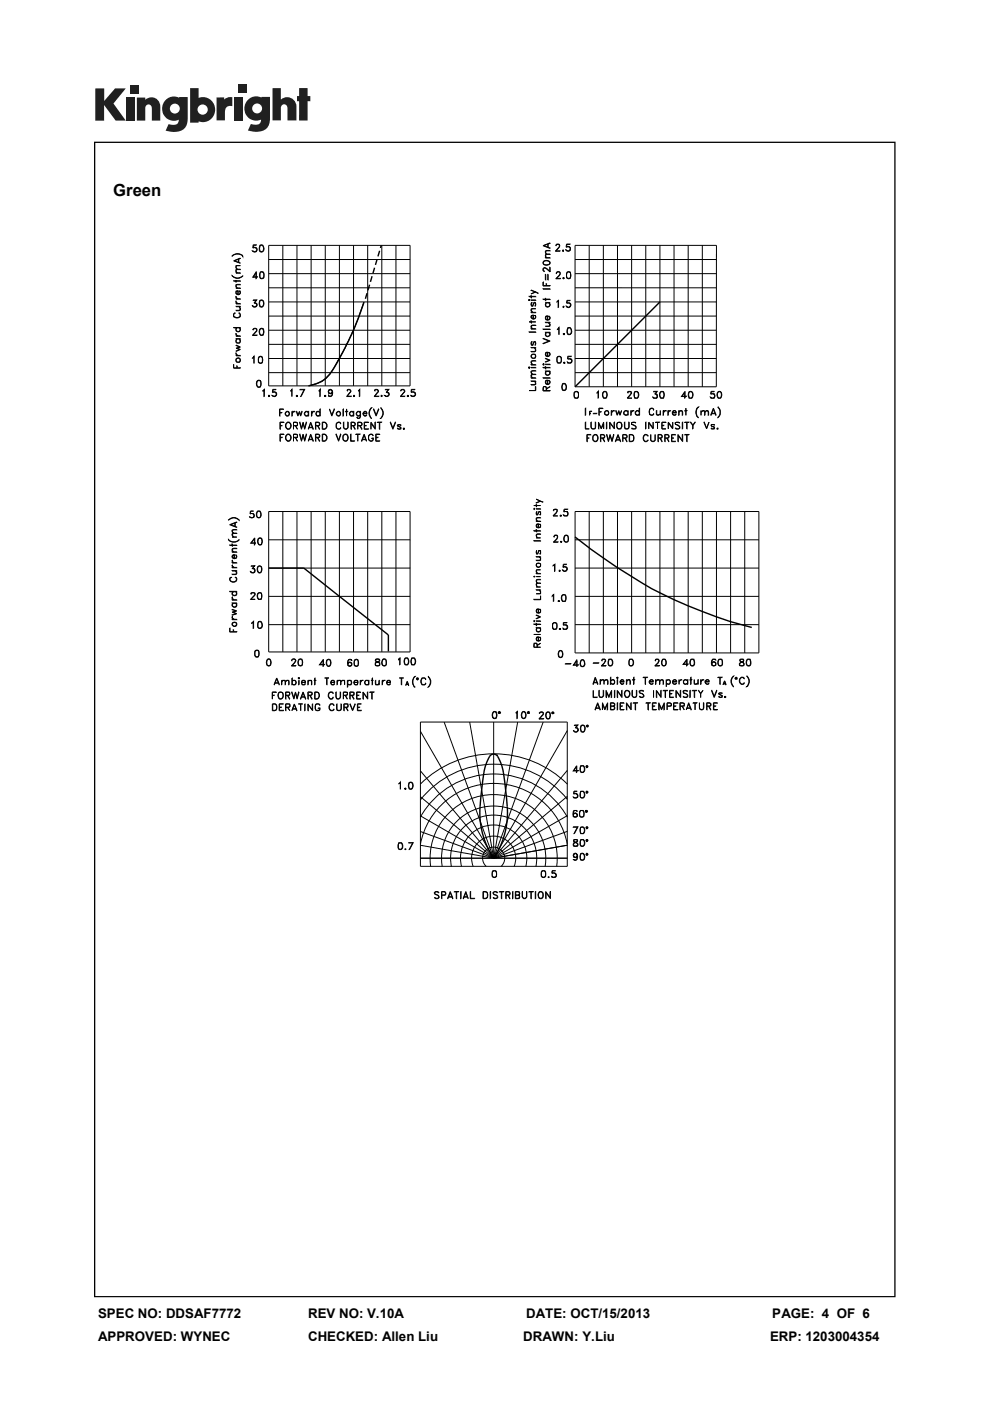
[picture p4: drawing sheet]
<svg xmlns="http://www.w3.org/2000/svg" width="210mm" height="297mm" viewBox="0 0 210 297" stroke-linecap="round" stroke-linejoin="round" font-family="sans-serif">
<defs><g id="words">
<text font-size="3.5" x="24" y="41.5">Green</text>
<g font-size="2.8">
<text x="20.8" y="279.5">SPEC NO: DDSAF7772</text>
<text x="65.3" y="279.5">REV NO: V.10A</text>
<text x="111.6" y="279.5">DATE: OCT/15/2013</text>
<text x="163.8" y="279.5">PAGE: 4 OF 6</text>
<text x="20.8" y="284.4">APPROVED: WYNEC</text>
<text x="65.4" y="284.4">CHECKED: Allen Liu</text>
<text x="111" y="284.4">DRAWN: Y.Liu</text>
<text x="163.3" y="284.4">ERP: 1203004354</text>
</g>
</g></defs>
<g fill="#231f20">
<path d="M20.2 18.8h1.9v2.6l2.3-2.6h2.3l-2.6 3.2 2.6 3.6h-2.2l-2.4-3.3v3.3h-1.9z"/>
<path d="M26.7 20.7h1.8v4.9h-1.8z"/>
<path d="M49.6 20.7h1.8v4.9h-1.8z"/>
<path d="M27.6 18h1.8v1.8h-1.8z"/>
<path d="M50.5 18h1.8v1.8h-1.8z"/>
<path d="M29 20.7h1.8v.5a1.9 1.9 0 0 1 2.2-.4 1.9 1.9 0 0 1 1 2v2.8h-1.8v-2.7a.7 .7 0 0 0-.7-.8 .7 .7 0 0 0-.7 .8v2.7h-1.8z"/>
<path d="M45.9 20.7h1.6v.4a2.02 2.02 0 0 1 1.8-.5v1.9h-.2a1.12 1.12 0 0 0-1.4 1.3v1.7h-1.8z"/>
<path d="M57.8 18.7h1.8v2.4a1.98 1.98 0 0 1 2.2-.3 1.98 1.98 0 0 1 1.1 2v2.7h-1.9v-2.6a.7 .7 0 0 0-.7-.8 .7 .7 0 0 0-.7 .8v2.6h-1.8z"/>
<path d="M63.4 18.7h1.8v1.7h.6v1.1h-.6v4.1h-1.8v-4.1h-.4v-1.1h.4z"/>
<path d="M40.3 18.7v7.3h1.8v-.3a2.63 2.63 0 0 0 3.5-2.5 2.63 2.63 0 0 0-3.5-2.4v-2.1zM41.9 23.2a1.1 1.1 0 0 1 2.2 0 1.1 1.1 0 0 1-2.2 0z"/>
<path d="M35.3 21a2.56 2.56 0 0 0-.6 3.3 2.56 2.56 0 0 0 3.2 1.1 1.09 1.09 0 0 1-1.5 1.1l-.6-.2-.7 1.4a5.3 5.3 0 0 0 3.7-.2 2.68 2.68 0 0 0 1-2.4v-4.5h-1.8v.1l-.8-.2a2.45 2.45 0 0 0-1.9 .5zM36 23a1.05 1.05 0 0 1 2.1 0 1.05 1.05 0 0 1-2.1 0z"/>
<path d="M52.8 21a2.56 2.56 0 0 0-.6 3.3 2.56 2.56 0 0 0 3.2 1 1.09 1.09 0 0 1-1.5 1.1l-.7-.1-.6 1.4a5.3 5.3 0 0 0 3.7-.3 2.68 2.68 0 0 0 1-2.3v-4.6h-1.9v.2l-.8-.3a2.45 2.45 0 0 0-1.8 .6zM53.5 23a1.05 1.05 0 0 1 2.1 0 1.05 1.05 0 0 1-2.1 0z"/>
</g>
<path d="M19.9 30v245h170v-245zM20.2 30.3h169.5v244.5h-169.5z" fill="#000"/>
<g fill="none" stroke="#000" stroke-width=".21">
<path d="M49.2 58.4a1.52 1.52 0 0 0 2.3 0 1.39 1.39 0 0 1-2.3 0zM49.4 54.1a1.39 1.39 0 0 1 2.1 .3 1.53 1.53 0 0 0-2.3 0zM49.6 59.5l1.4 .1zM49.6 55.3l1.4-.6-1.3 .6 1.3 .5zM50.1 57.8l.9 .1zM50.1 59.4v.5M50.1 57.2l.9-.1-.9 .1a.45 .45 0 0 0 .2 .6l-.2-.1zM50.1 56.3h.9l-.9 .1v.3l.2 .4-.2-.3zM50.6 54.9v.7M50.7 54.9v.8M53.6 53.2l.2 .2M53.7 58.7l.9 .1h-1l.8-1.2v1.5l-.1-1.3-.6 1"/>
<path d="M54.2 52.5a.47 .47 0 0 1 .3 .4 .47 .47 0 0 1-.3 .5M54.5 53.1a.52 .52 0 0 1-.9 .1M54.5 52.8l-.4-.3-.5 .1 .1-.7h.7l-.6 .1-.1 .5h.6a.51 .51 0 0 1 .2 .6 .51 .51 0 0 1-.5 .3l-.4-.2M55.1 53.3h.6M55.1 52l.5-.1a.96 .96 0 0 1 .2 1.4l-.5 .1a1.09 1.09 0 0 1-.2-1.4zM55.1 52.1h.6M55.2 58.9h.6M55.2 57.7l.4-.1 .4 .3v1a.48 .48 0 0 1-.9 0v-.6zM55.2 57.8h.6M55.2 52l-.1 .6 .1 .8M55.3 57.7l-.2 .2v1l.2 .1M55.6 52a1.02 1.02 0 0 1 0 1.4"/>
<path d="M55.7 57.7a1.02 1.02 0 0 1 0 1.3M57 52h30v29.8h-30zM57 58h30M57 55h30M60 52v29.8M63 52v29.8M66 52v29.8M69 52v29.8M72 52v29.8M75 52v29.8M78 52v29.8M81 52v29.8"/>
<path d="M84 52v29.8M115.2 52.1l1.5-.6-1.4 .6 1.4 .6zM115.2 59.8v.7l1.5 .1h-1.5zM115.2 55.6a.99 .99 0 0 1 1.4 0M115.2 56l.6 .1 .8-.1M115.3 55.5v.5M115.4 55.3a.73 .73 0 0 1 .8-.1 .73 .73 0 0 1 .4 .8 .84 .84 0 0 1-1.4-.4zM115.7 54.6l1 .1zM115.7 53.3l.2-.2h.8l-.9 .2v.4l.1 .2zM115.7 58.2l.1 1.2zM115.8 53.9h.9l-.9 .1v.5l.1 .1a.45 .45 0 0 1-.1-.7zM116.2 51.7v.7"/>
<path d="M116.2 58.2l.1 1.2zM116.3 51.7v.8M116.5 55.5v.5M116.6 57.6l.1-.9v1l-1.1-.9-.4 .2 .2 .6-.2-.3v-.3l.4-.3 1.1 .9M117.9 53.2l.9 .1h-1l.8-1v-.4l-.1-.1-.6 .2 .2-.3h.4l.2 .5-.8 1.1M118 59l.9 .1h-1l.9-1a.43 .43 0 0 0-.4-.4 .43 .43 0 0 0-.4 .3l.3-.4 .5 .2v.4l-.8 .9M119.3 53.1l.2-.1v.3zM119.4 58.9l.3 .1-.2 .1zM119.4 53.1l.1 .1zM119.5 58.9l.1 .1zM120.1 53l.2 .2M120.3 57.8h.6"/>
<path d="M120.3 58.9h.6M120.3 57.7l.4-.1a.93 .93 0 0 1 .3 1.3l-.1 .1a.55 .55 0 0 1-.7-.1v-1zM120.4 57.7a1.02 1.02 0 0 0 0 1.3M120.7 52.3l.2 .2v.5l-.2 .2M120.8 57.7l.2 .2v1l-.2 .1M120.9 52.6a.6 .6 0 0 0-.8-.2l.1-.7h.7l-.7 .1v.5h.6l.2 .3-.2 .6-.3 .1-.4-.2v-.2a.47 .47 0 0 0 .4 .3 .47 .47 0 0 0 .4-.3M122 52h30l-.1 30h-29.9zM122 58h29.9M122 55h29.9M125 52v30M128 52v30M131 52v30"/>
<path d="M134 52v30M137 52v30M140 52v30M143 52v30M146 52v30M149 52v30M49.6 77.2v.9h1.4l-1.4-.1M49.6 69.4l1.4 .1zM49.7 66.4l.2-.1a.52 .52 0 0 0-.3 .6 .52 .52 0 0 0 .5 .4l.8-.2v-.5l-.2-.3 .1 .1 .2 .6a.74 .74 0 0 1-.9 .4l-.5-.3v-.5zM50.1 63.8v.2l.4 .4-.4-.3zM50.1 62.7v.3l.4 .3-.4-.2zM50.1 61.7l.4-.1 .1 .8 .3-.2-.1-.6a.49 .49 0 0 1 0 .8 .49 .49 0 0 1-.7-.2z"/>
<path d="M50.1 64.9l.9 .1zM50.1 64.4h.9zM50.1 63.3l.9 .1zM50.1 61.1h.9zM50.1 60.4l.9-.1-.9 .1v.3l.2 .4-.2-.3zM50.1 72.1l.1-.2-.1 .5 .1 .3h.4l.3-.1-.1-.7 .2 .3-.2 .5h-.6l-.1-.1zM50.1 69.6l.1-.1-.1 .3v.3l.5 .2 .3-.2-.1-.6 .2 .3-.2 .5a.55 .55 0 0 1-.7-.2zM50.1 74.8v.3l.4 .3-.4-.3zM50.1 70.6v.3l.4 .3-.4-.2zM50.1 75.4h.9zM50.1 73.2l.9 .4-.8 .2 .8 .3-.9 .4 .7-.4-.7-.3 .7-.2zM50.1 71.8l.9 .1z"/>
<path d="M50.1 71.2l.9 .1zM50.1 61.7h.4v.7l-.4-.2zM50.2 78v-.4l.1 .4M50.2 76h.6l.2 .3-.2 .5h-.6l-.1-.2v-.5zM50.2 76h.4l.3 .1-.1 .6-.3 .1-.4-.2v-.3zM50.7 65l.3 .4-.1 .4-.8 .1 .8-.2zM53.5 75.9l.4-.4v1.6v-1.4zM53.6 64.9l.2 .1M53.6 71l.9 .1h-1l1-1.1-.3-.3-.6 .2a.52 .52 0 0 1 .9-.1v.4l-.9 .9M54 64.2l.5 .2a.51 .51 0 0 1-.3 .7 .51 .51 0 0 1-.7-.3l.2 .1a.52 .52 0 0 0 .8-.1M54.2 64.3l.3 .3-.3 .4M54.4 63.6l-.5 .7 .6 .2"/>
<path d="M54.4 63.7l-.7-.1h.8l-.5 .7M55 76.9h.6M55 75.6h.6l.1 .6-.1 .8a.55 .55 0 0 1-.8-.2v-.9zM55 75.7h.6M55.1 75.6a1.02 1.02 0 0 0 0 1.4M55.1 64.9h.6M55.1 63.7a.52 .52 0 0 1 .8 .1 .82 .82 0 0 1-.5 1.3l-.3-.1-.1-.6zM55.1 63.8h.6M55.2 71h.6M55.2 69.8h.6M55.2 69.7a.45 .45 0 0 1 .7 .2l.1 .5-.2 .6h-.6a1.02 1.02 0 0 1 0-1.3zM55.2 63.7l-.1 .6 .1 .7"/>
<path d="M55.3 69.7a1.02 1.02 0 0 0 0 1.3M55.5 75.6l.1 .3v.9l-.1 .2M55.6 63.7a1.02 1.02 0 0 1 0 1.3M55.7 69.7l.2 .6-.2 .7M57 79h30M57 76h30M57 73h30M57 70h30M57 67h30M57 64h30M57 61h30M77.2 64.1a63.7 63.7 0 0 1-7.2 15.2l-1.7 1.6-1.4 .6-1.3 .3"/>
<path d="M112.2 63.5l.2 .2h-.2zM112.2 63.6l.1 .1zM112.2 62.8l1.4 .1zM112.2 77.8l.2 .1-.1 .2zM112.2 77.9l.1 .1zM112.2 70.4l1.4 .1zM112.2 68.2h1.4M112.6 66.2l1 .1zM112.6 63.6l1 .1zM112.6 62.7l.1 .5zM112.6 61.5l1.5 .7zM112.6 77.9l1 .1z"/>
<path d="M112.6 77.3l1 .1zM112.6 74.5l1-.1-.2-.6a.55 .55 0 0 1 .2 .7zM112.6 73.7l1 .1zM112.6 69.7l1 .1zM112.6 68l.1 .5zM112.7 64.8h.3M112.7 65.5h.9h-.8l-.1 .4 .3 .3-.4-.3zM112.7 73.1h.3M112.7 79.4l.9-.1-.9 .3 .3 .5-.4-.3zM112.7 78.7l.9-.1-.9 .2 .3 .5-.4-.3zM112.7 76.5h.9l-.8 .1-.1 .3 .3 .4-.4-.4zM112.7 69l.9-.1-.9 .3 .3 .5-.4-.4z"/>
<path d="M112.8 64.2v.7M112.8 66.9h.2v.7l-.3-.3zM112.8 72.5v.7M112.9 75.2l.3-.1 .4 .2-.1 .6-.5 .1-.2-.2-.1-.4zM112.9 75.1h.6l.1 .3-.1 .6h-.6a.47 .47 0 0 1-.3-.5 .47 .47 0 0 1 .3-.4zM113 67.6l.6-.2-.1-.6a.49 .49 0 0 1 0 .7 .49 .49 0 0 1-.6 .1l-.3-.3v-.2l.4-.3h.1v.8M113.2 64.3h.4M113.2 72.6h.4M113.3 64.2l-.3 .7h-.1a.47 .47 0 0 1-.3-.4 .47 .47 0 0 1 .3-.4l-.2 .2M113.3 72.5l-.3 .7h-.1a.47 .47 0 0 1-.3-.4 .47 .47 0 0 1 .3-.4l-.2 .2M113.6 64.8l-.1 .1 .1-.5-.2-.3-.2 .1-.2 .7M113.6 64.2v.7"/>
<path d="M113.6 61.9l-1 .4 1-.4M113.6 73.1l-.1 .1 .1-.5-.2-.3-.2 .1-.2 .7M113.6 72.5v.7M115.2 77.2l.1-.1v.3zM115.2 77.9l1.5 .1zM115.2 71.7l1.5 .6-1.5 .6 1.2-.6zM115.2 69.8l1.5 .1zM115.2 63.4l1.5 .1zM115.2 61.2l1.5 .1zM115.2 77.2l.1 .1zM115.7 78.7h1zM115.7 77.7l.1 .5z"/>
<path d="M115.7 77.2l1 .1zM115.7 76l1 .4-1 .4 .8-.4zM115.7 70.4l1 .1zM115.7 68.3l1 .1zM115.7 63.3l.1 .5zM115.7 64.2h1M115.8 67.1l.4-.1v.8h-.4l-.1-.3zM115.8 74.9l.3-.1v.7l-.3-.1zM115.8 67.1h.3v.7l-.3-.1zM115.8 60.5l.1-.4v.4M115.8 64.2v.7l.3 .1 .3-.1 .2-.2-.2-.5a.52 .52 0 0 1 .2 .7 .52 .52 0 0 1-.8 .1l-.1-.3zM116.1 75.5l.4-.1a.36 .36 0 0 0-.2-.6l.1-.1a.52 .52 0 0 1 .2 .7 .52 .52 0 0 1-.8 .1l-.1-.5 .2-.3h.3v.8"/>
<path d="M116.1 67.8l.4-.1a.36 .36 0 0 0-.2-.6l.1-.1a.45 .45 0 0 1 .3 .5 .45 .45 0 0 1-.5 .3M116.3 68.4l.4 .4-.1 .4h-.9l.8-.1 .1-.3zM118.1 63.9l.4-.2v1.5l-.1-1.4zM118.2 69.8l.4-.4v1.6v-1.4zM118.3 75.6h.6M118.3 76.9h.6M118.3 75.6a.55 .55 0 0 1 .8 .2v.9l-.2 .3h-.6l-.2-.3v-.9zM118.4 75.6a.99 .99 0 0 0 0 1.4M118.8 75.6a.99 .99 0 0 1 0 1.4M119.4 65h.2l-.1 .2zM119.5 65h.1M119.5 64.9h.1"/>
<path d="M119.5 70.8l.2 .1-.1 .1zM119.6 76.9l.1-.1 .1 .2zM119.6 70.8l.1 .1zM119.7 76.9v.1zM120.2 64.9l.2 .2M120.4 76.8l.2 .2M120.4 75.5l.8 .1h-.7l-.1 .5zM120.4 76.1a.55 .55 0 0 1 .8 .1 .55 .55 0 0 1-.1 .8h-.7l-.1-.3 .1 .2a.58 .58 0 0 0 .9-.3M120.4 76.1h.7l.2 .3M120.4 69.6h.6M120.4 70.8h.6M120.4 69.5h.6l.3 .6-.1 .4-.4 .5-.5-.3z"/>
<path d="M120.5 69.5l-.2 .6 .2 .8M120.8 64.3a.47 .47 0 0 1 .2 .4 .47 .47 0 0 1-.2 .4M120.9 76.1l.3 .1 .1 .3-.1 .3-.3 .2M120.9 69.5a1.02 1.02 0 0 1 0 1.4M121 64.5l-.2-.2h-.6v-.6h.7l-.6 .1-.1 .5h.7a.52 .52 0 0 1 .2 .6 .52 .52 0 0 1-.6 .3l-.4-.3 .6 .2 .3-.3M122 79h29.9M122 76h29.9M122 73h29.9M122 70h29.9M122 67h29.9M122 64h29.9M122 61h29.9"/>
<path d="M54.6 82h.6M54.6 80.8h.6M54.6 80.7a.45 .45 0 0 1 .7 .2l.1 .6-.2 .5h-.6a1.02 1.02 0 0 1 0-1.3zM54.7 80.7a1.02 1.02 0 0 0 0 1.3M55.1 80.7l.2 .2v.9l-.2 .2M55.6 82.9l.5-.3v1.5l-.1-1.4zM57 83.8l.2 .1-.1 .2zM57 83.9l.1 .1zM57.8 83.8l.1 .2M58.4 83.1a.47 .47 0 0 1 .2 .5 .47 .47 0 0 1-.2 .4M58.6 83.7a.52 .52 0 0 1-.8 .1M58.6 83.4l-.3-.3-.5 .1v-.6h.7h-.6l-.1 .5h.6a.51 .51 0 0 1 .3 .6 .51 .51 0 0 1-.6 .4l-.3-.3"/>
<path d="M59.3 86.7h.8l-.7 .1v1.4zM59.4 87.5h.4h-.4M59.4 89.5h.8l-.7 .1v1.4zM59.4 92h.8l-.7 .1v1.5zM59.5 90.3h.4M59.5 92.7l.4 .1h-.4M60.6 89.8l.4-.3a.76 .76 0 0 1 .8 .8 .76 .76 0 0 1-.8 .7 .89 .89 0 0 1-.4-1.2zM60.6 92.4l.4-.4a.76 .76 0 0 1 .8 .8 .76 .76 0 0 1-.8 .8 .89 .89 0 0 1-.4-1.2zM60.9 89.7a.45 .45 0 0 1 .7 .1 .63 .63 0 0 1 0 .8 .63 .63 0 0 1-.7 .2 .78 .78 0 0 1 0-1.1zM60.9 92.2a.45 .45 0 0 1 .7 .2 .63 .63 0 0 1 0 .8 .63 .63 0 0 1-.7 .2 .78 .78 0 0 1 0-1.2zM61.6 82.9l.3-.3v1.5v-1.4zM61.9 87.2l.1 1z"/>
<path d="M62.2 87.3l.4-.1-.4 .2-.2 .2zM62.3 89.6h.5l.3 .2-.1 .4-.7 .1 .8-.1-.1-.6-.7-.1v1.5M62.3 92.8l.8-.1v-.5l-.8-.2v1.6M62.3 92.1l.8 .2-.1 .4h-.7M62.7 90.3l.4 .7M62.7 92.8l.4 .8M62.8 87.2l.4 .8 .3-.8 .3 .8 .3-.8-.3 1-.3-.7-.3 .7zM62.8 83.9l.2-.1 .1 .2-.2 .1zM62.9 83.9l.1 .1zM63.5 89.5l.4 1.3 .4-1.3 .3 1.3 .4-1.3-.4 1.5-.3-1.3-.4 1.3zM63.5 92l.4 1.3 .4-1.3 .3 1.3 .4-1.3-.4 1.6-.3-1.3-.4 1.3zM64.5 82.6l-.7 1.5 .8-1.5h-1h.9"/>
<path d="M64.6 87.5l.3-.3h.2l.3 .3-.3-.2a.43 .43 0 0 0-.5 .4 .43 .43 0 0 0 .5 .4l.3-.1-.3 .2h-.2l-.4-.4zM65.4 87.2l.1 1zM65.5 93.2h.8M65.5 90.7h.8M65.6 90.6h.7M65.6 93.1h.7M65.9 89.5l.6 1.5-.6-1.3-.5 1.3zM65.9 92l.6 1.6-.6-1.3-.5 1.3zM66.1 87.2v1zM66.3 87.3l.4-.1-.4 .2-.2 .2zM66.9 89.5h.6l.3 .2v.3l-.1 .3h-.7h.5a.35 .35 0 0 0 .3-.4 .35 .35 0 0 0-.3-.3h-.5l-.1 1.4zM67 92.7h.7l.1-.4-.3-.2h-.5l-.1 1.5v-1.6h.6l.3 .3v.4l-.8 .1"/>
<path d="M67.2 87.3l.4-.1 .2 .3-.2-.2a.43 .43 0 0 0-.5 .4 .43 .43 0 0 0 .5 .4l.2-.1-.2 .2h-.3l-.3-.4zM67.3 92.8l.5 .8-.4-.8M67.3 90.3l.5 .7-.4-.7M67.6 82.9l.3-.3v1.5l-.1-1.4zM67.8 86.7l.1 1.5zM68.3 92h.6a.81 .81 0 0 1 .5 .8 .81 .81 0 0 1-.5 .8h-.6zM68.3 89.5h.6a.81 .81 0 0 1 .5 .8 .81 .81 0 0 1-.5 .7h-.6zM68.4 92.1h.5a.71 .71 0 0 1 .4 .9 .71 .71 0 0 1-.9 .5zM68.4 89.6h.5a.71 .71 0 0 1 .4 .9 .71 .71 0 0 1-.9 .4zM68.9 83.9l.1-.1 .1 .2-.2 .1zM68.9 83.9l.1 .1zM69.7 83.9h.6"/>
<path d="M69.7 82.9l.3-.3 .5 .3M69.7 83.1l.3 .3 .5-.3M69.9 86.7l.5 1.3 .6-1.3-.6 1.5zM70 82.6l-.3 .2v.5l.3 .1M70.1 82.6a.84 .84 0 0 1 .1 1.4M70.5 83.3l-.4 .2-.4-.2-.1-.3 .2-.4h.2a.79 .79 0 0 1 .6 .7 .79 .79 0 0 1-.6 .8l-.3-.1v-.2l.1 .2M70.5 83.1l-.1 .2-.3 .1M71.2 92l.6 1.3 .5-1.3-.5 1.6zM71.5 89.6l.2-.1a.48 .48 0 0 1 .6 .3l-.5-.2a.71 .71 0 0 0-.5 .7 .71 .71 0 0 0 .5 .6l.5-.2-.3 .3-.4-.1-.3-.2v-.9zM72.7 92.4l.3-.3a.7 .7 0 0 1 .9 .7 .7 .7 0 0 1-.9 .7l-.3-.3zM72.7 86.7l.1 1.5zM72.8 89.5l.1 1.1 .4 .3 .5-.3 .1-1.1v1.1l-.4 .4-.5-.1-.2-.3z"/>
<path d="M73 92.2a.48 .48 0 0 1 .5 0 .48 .48 0 0 1 .3 .4 .63 .63 0 0 1-.6 .9 .75 .75 0 0 1-.2-1.3zM73.3 87.2l.5 .1zM73.5 86.7v1.5M73.6 84l.9 .1h-1l.9-1.1-.3-.4h-.2l-.3 .3a.43 .43 0 0 1 .5-.4 .43 .43 0 0 1 .3 .5l-.8 1.1M74.4 92v1.5l.8 .1h-.8zM74.4 89.5l.8 .1 .2 .2-.2 .5h-.7h.5l.3-.3-.1-.3-.7-.1v1.4zM74.9 90.3l.5 .7-.4-.7M75 87.2v1zM75 83.8l.2 .1-.1 .2zM75 83.9l.1 .1zM75.5 92l.9 .1zM75.6 87.5l.3-.3h.2l.3 .3-.3-.2a.43 .43 0 0 0-.5 .4 .43 .43 0 0 0 .5 .4l.3-.1-.3 .2h-.2l-.4-.4z"/>
<path d="M75.9 92.1v1.5M75.9 89.6h.5l.3 .2-.1 .4-.7 .1h.7l.2-.3-.2-.4-.7-.1v1.5M76 82.9l.3-.3v1.5l-.1-1.4zM76.3 90.3l.5 .7-.4-.7M76.4 87.2l.1 1.1-.2 .3-.4 .1-.3-.2 .4 .1h.3zM76.8 93.2h.9M76.8 93.1h.8M77.1 87.6a.39 .39 0 0 0 .2 .5 .39 .39 0 0 0 .4-.1l-.1 .2h-.3l-.3-.4 .3-.6h.3l.2 .5h-.7M77.2 92l.5 1.6-.5-1.3-.6 1.3zM77.2 87.4l.4-.1 .1 .3h-.6zM77.2 89.5h1l-.9 .1v1.3l.9 .1h-1zM77.3 90.3h.4"/>
<path d="M78.2 92.4l.4-.4 .4 .1 .2 .3a.55 .55 0 0 0-.6-.3 .55 .55 0 0 0-.4 .5 .63 .63 0 0 0 .7 .9l.2-.2v-.3l-.3-.1h.4l-.2 .6h-.6l-.2-.3zM78.6 86.6l.2-.2-.1 .2a1.54 1.54 0 0 0 .1 2.1 1.45 1.45 0 0 1-.2-2.1zM78.7 89.7l.9 1.3v-1.5l-.1 1.3-.8-1.3v1.5M79.2 86.7l.6 1.3 .6-1.3-.6 1.5zM79.4 82.9h.1M79.4 84l1 .1h-1l.8-1.1-.3-.4h-.2l-.3 .3a.43 .43 0 0 1 .5-.4 .43 .43 0 0 1 .4 .5l-.9 1.1M79.7 92h.8l-.7 .1v1.4l.7 .1h-.8zM79.8 92.7l.4 .1h-.4M80 89.5l1 .1zM80.5 89.6v1.4v-1.4M80.7 86.4a1.39 1.39 0 0 1 0 2.3l.2-.1a1.54 1.54 0 0 0-.2-2.2zM80.9 83.8l.1 .1v.2z"/>
<path d="M80.9 83.9l.1 .1zM81.6 83.8l.2 .2M82 83.1l.5 .2a.53 .53 0 0 1-.2 .7 .53 .53 0 0 1-.7-.2M82.2 83.2l.3 .4-.3 .4M82.4 82.6l-.5 .6 .6 .3M82.4 82.6h-.7h.8l-.5 .6M82.5 83.7a.52 .52 0 0 1-.9 .1M82.7 89.5l.6 1.3 .6-1.3-.6 1.5zM84.3 90.8h.7M84.3 90.2h.7M84.3 90.3l.7 .3v.3a.52 .52 0 0 1-.7-.1l.1 .1M84.4 90.1v.2"/>
<path d="M84.9 84l1 .1h-1M84.9 90.6v.3M84.9 90.1l.1 .2v-.2a.52 .52 0 0 0-.7 .2l.7 .4M85.1 82.6h.4l.4 .4-1 1.1 .9-1.1-.3-.4-.6 .3zM85.5 90.8h.2l.1 .1-.2 .1zM85.6 90.8l.1 .1zM86.4 83.9l.1-.1 .1 .2-.1 .1zM86.5 83.9v.1zM87.2 83.8l.2 .2M87.7 83.1l.4 .4-.1 .3-.3 .2M88.1 83.4a.6 .6 0 0 0-.9-.2v-.6h.8h-.7l-.1 .5h.7l.2 .2v.5l-.6 .3-.3-.1v-.2M88.1 83.7a.52 .52 0 0 1-.9 .1"/>
<path d="M112.2 82.8h1.4v-.8v.8zM112.6 81.5h1v-.5l-.2-.1a.45 .45 0 0 1 .2 .6zM112.6 80.8l1 .1zM112.6 80.1l1 .1zM115.2 80.1l1.5 .1zM115.8 80.8l.3-.1v.8l-.3-.2zM115.9 82.8l-.1-.8h-.5l-.1 .9h1.5l-1.5-.1 .2-.8h.4v.8M115.9 82.4l.8-.4-.8 .5M116.1 81.5l.4-.2a.36 .36 0 0 0-.2-.6l.1-.1a.52 .52 0 0 1 .2 .7 .52 .52 0 0 1-.8 .2l-.1-.6 .2-.3h.3v.9M119.3 81.5h.6M119.3 82.6h.6M119.3 81.4l.3-.1a.78 .78 0 0 1 .6 .7 .78 .78 0 0 1-.6 .8l-.3-.1-.2-.6z"/>
<path d="M119.4 81.4l-.2 .6 .2 .7M119.8 81.4a1.02 1.02 0 0 1 0 1.3M121.9 83.1h.6M121.9 84.3h.6M121.9 83.1a.55 .55 0 0 1 .8 .1v1l-.2 .2h-.6l-.1-.2v-1zM122 83.1a.99 .99 0 0 0 0 1.3M122.4 83.1a.99 .99 0 0 1 0 1.3M124.1 86.5l.1 1.6zM124.1 89.5l.1 1.4h.8h-.9zM124.5 92.1h.8l-.7 .1v1.4zM124.6 92.9h.4M125.1 87.6h.2"/>
<path d="M125.3 89.5l.1 1 .3 .4 .6-.1v-1.3v1l-.1 .4h-.6l-.2-.1zM125.6 87.2h-.5v.9M125.7 92.5l.3-.3a.7 .7 0 0 1 .9 .7 .7 .7 0 0 1-.9 .7l-.3-.3zM125.8 87.6l.8 .1zM126 92.3a.48 .48 0 0 1 .5 0 .48 .48 0 0 1 .3 .4 .63 .63 0 0 1-.6 .9 .75 .75 0 0 1-.2-1.3zM126.6 83.2l.3-.2v1.4l-.1-1.3zM127 86.5h.9l-.8 .1v1.5zM127.1 87.3l.4 .1h-.4M127.4 92.1h.5l.3 .2 .1 .3-.2 .3h-.7h.5a.35 .35 0 0 0 .3-.4 .35 .35 0 0 0-.3-.3h-.5v1.4zM127.8 92.9l.5 .7-.4-.7M128 83.1a.45 .45 0 0 1 .7 .1 1.15 1.15 0 0 1-.2 1.2h-.5a1.02 1.02 0 0 1 0-1.3zM128 84.3h.5"/>
<path d="M128 83.1h.5l.1 .1 .1 .6-.2 .6M128 89.8l-.5 1.1-.5-1.1-.1 1.1v-1.4l.6 1.3 .5-1.3v1.4M128.1 83.1a.99 .99 0 0 0 0 1.3M128.4 87.3l.2-.2 .4 .1v.7a.45 .45 0 0 1-.5 0 .45 .45 0 0 1-.1-.6zM128.6 92.1l.4 1.3 .4-1.3 .4 1.3 .4-1.3-.4 1.5-.4-1.2-.4 1.2zM128.6 89.5l.1 1.4zM129.3 89.5l.9 1.3 .1-1.3v1.4l-.9-1.2-.1 1.2zM129.6 87l.1 1.1zM130.1 87l.2 .1h-.2l-.4 .4zM130.6 87l.3 .9 .3-.9 .3 .9 .3-.9-.3 1.1-.3-.8-.3 .8zM130.7 93.3h.8M130.7 93.2h.7"/>
<path d="M130.9 89.7l.6-.2a.74 .74 0 0 1 .4 .9l-.2 .5h-.6l-.3-.3zM131.1 92.1l.6 1.5-.6-1.2-.6 1.2zM131.1 89.6h.6l.1 .4a.74 .74 0 0 1-.5 .9 .82 .82 0 0 1-.2-1.3zM132.1 92.2h.5l.3 .3v.3l-.8 .1h.8l.1-.3-.1-.4-.8-.1v1.5M132.4 87.3a.47 .47 0 0 1 .4-.3 .47 .47 0 0 1 .4 .3l-.3-.2a.43 .43 0 0 0-.6 .4 .43 .43 0 0 0 .6 .5l.3-.1-.3 .2-.5-.2zM132.4 89.5l.2 1.3 .3 .1 .4-.1 .2-1.3v1l-.3 .4h-.6l-.2-.4zM132.5 92.9l.5 .7-.4-.7M133.1 84.4l.9-1a.43 .43 0 0 0-.4-.4 .43 .43 0 0 0-.5 .3l.1-.2h.6l.1 .1-.9 1.2h1M133.2 87v1.1M133.5 92.1h.5a.81 .81 0 0 1 .5 .8 .81 .81 0 0 1-.5 .7h-.5zM133.5 92.2h.5l.4 .3v.8l-.2 .2-.7 .1zM133.8 87l.1 1.1z"/>
<path d="M134 89.7v.3l.9 .4-.1 .5h-.8v-.1l.3 .1 .5-.1 .1-.3-.9-.5v-.3l.3-.2 .6 .2zM134.2 87l.3 .1h-.3l-.3 .4zM134.6 83.1h.6M134.6 84.3h.6M134.6 83.1a.55 .55 0 0 1 .8 .1 1.15 1.15 0 0 1-.2 1.2h-.6l-.1-.6zM134.7 83.1l-.1 .1v1l.1 .2M134.8 87.3l.3-.3h.2l.3 .3-.3-.2a.43 .43 0 0 0-.5 .4 .43 .43 0 0 0 .5 .5l.3-.1a.49 .49 0 0 1-.7 0 .49 .49 0 0 1-.1-.6zM135.1 83.1a.99 .99 0 0 1 0 1.3M135.6 86.5l.1 1.6zM136.8 92.1l.5 .1 .1 .3a.49 .49 0 0 0-.5-.3 .49 .49 0 0 0-.4 .5l.2 .8a.64 .64 0 0 0 .8-.2l-.6 .4a.87 .87 0 0 1-.1-1.6zM136.9 89.5l.1 1.4zM137.8 86.8a.52 .52 0 0 1 .7-.2l.2 .4-.3-.4-.5 .1-.1 .3v.7a.54 .54 0 0 0 .9 0l-.2 .3-.4 .1a.81 .81 0 0 1-.3-1.1z"/>
<path d="M138 92.1v1.1l.4 .4 .4-.1 .2-.3v-1.1v1.3a.55 .55 0 0 1-1 0zM138.5 84.2l.3 .2M138.5 90.8l-.9-1.3v1.4M138.5 89.5v1.4l-.9-1.2M139 83.5a.56 .56 0 0 1 .3 .9h-.7l-.1-.2a.45 .45 0 0 0 .5 .2 .45 .45 0 0 0 .4-.3M139 89.5l.9 .1zM139.1 83.6l.3 .1v.5l-.3 .2M139.2 87l.2 .9 .2 .1 .5-.2a.55 .55 0 0 1-.8 .2zM139.4 83.1l-.8-.1h.8l-.4 .6M139.4 83l-.5 .6 .4 .1 .1 .2M139.5 89.6v1.3M139.5 92.1h.6l.3 .2 .1 .3-.2 .3h-.7h.5a.35 .35 0 0 0 .3-.4 .35 .35 0 0 0-.3-.3h-.5l-.1 1.4z"/>
<path d="M140 92.9l.5 .7-.4-.7M140.1 87v1.1M140.1 83.1a.45 .45 0 0 1 .7 .1l.1 .6-.2 .6h-.6a1.02 1.02 0 0 1 0-1.3zM140.1 83.1h.6M140.1 84.3h.6M140.2 83.1a.99 .99 0 0 0 0 1.3M140.4 89.6l.8-.1h-.8v1.4h.8M140.4 90.2l.4 .1h-.4M140.6 83.1l.2 .5-.2 .8M140.6 87l.1 1.1zM140.9 87.1l.4-.1-.4 .2-.2 .3zM141 92.1h.6l.2 .2 .1 .3-.2 .3h-.6h.5a.35 .35 0 0 0 .2-.4 .35 .35 0 0 0-.2-.3h-.5l-.1 1.4z"/>
<path d="M141.4 92.9l.5 .7-.4-.7M141.7 87v1.1zM141.9 87.1l.4-.1-.6 .5zM142.4 92.1h.9l-.8 .1v1.4h.8h-.9zM142.5 92.9h.4M142.7 87.5l.1 .4h.6l-.2 .2a.48 .48 0 0 1-.6-.6l.3-.5a.44 .44 0 0 1 .5 .5h-.7M142.7 90.8l-1-1.3v1.4M142.7 89.5v1.4l-1-1.2M142.8 87.2l.4-.1 .2 .4h-.7zM143.2 89.7l.3-.2 .7 .2-.8-.1v.4a.73 .73 0 0 1 .7 .8l-.7 .1-.2-.1 .3 .1 .6-.1-.1-.5-.7-.3zM143.8 92.1l.9 1.3 .1-1.3v1.5l-.9-1.2-.1 1.2zM143.9 87l.1 1.1z"/>
<path d="M144.2 87.1h.5l.1 1-.2-.9-.2-.1-.4 .3zM144.6 84l1 .1h-1.1l.8-1.1v1.4l-.1-1.3-.6 1M144.7 89.5l.1 1.4zM145.2 87l.5 .1zM145.2 92.1l1 .1zM145.2 89.5l1 .1zM145.5 86.5v1.6M145.6 92.2v1.4l.1-1.4M145.6 89.6v1.3l.1-1.3M146.2 83.1h.5M146.2 84.3h.5M146.2 83.1a.52 .52 0 0 1 .7 .1 1.15 1.15 0 0 1-.2 1.2h-.5l-.2-.6z"/>
<path d="M146.2 83.1l-.1 .5 .1 .8M146.7 83.1a.99 .99 0 0 1 0 1.3M146.9 90.2l.6-.7-.5 .7v.7l-.1-.7-.5-.7 .6 .7M147.8 86.6l.4-.3a1.54 1.54 0 0 0 0 2.3 1.53 1.53 0 0 1-.4-2zM148.7 87.4l.4-.4 .4 .1v1l-.1-.9-.3-.1zM148.7 87v1.1M149.3 89.5l.6 1.3 .5-1.3-.5 1.4zM149.7 87.1h.5l.1 1-.2-.9-.2-.1-.4 .3zM150.7 84.2l.3 .2M150.9 90.8h.6M150.9 90.1h.6M150.9 90.3l.6 .2 .1 .3-.1 .1h-.6l-.1-.1 .1 .1"/>
<path d="M150.9 90v.3M150.9 87.7h.8M151 87.6h.7M151.3 83.5a.55 .55 0 0 1 0 .9M151.3 86.5l.6 1.6-.6-1.3-.6 1.3zM151.4 90.5v.4M151.4 90l.2 .2-.1-.2h-.6l-.1 .2 .2 .2 .5 .2M151.6 83.8a.54 .54 0 0 0-.9-.2l.1-.6h.7l-.6 .1-.1 .4h.7l.2 .4-.2 .5h-.7l-.1-.2a.45 .45 0 0 0 .5 .2 .45 .45 0 0 0 .4-.3M152.1 90.8h.1v.1zM152.2 90.8v.1zM152.2 86.3h.1a1.64 1.64 0 0 1 .3 1.9l-.4 .4a1.54 1.54 0 0 0 0-2.3zM152.3 83.1a.45 .45 0 0 1 .7 .1 1.15 1.15 0 0 1-.2 1.2h-.5a1.02 1.02 0 0 1 0-1.3z"/>
<path d="M152.3 84.3h.5M152.3 83.1h.5l.1 .1 .1 .6-.2 .6M152.4 83.1a.99 .99 0 0 0 0 1.3M48.5 114.4a1.54 1.54 0 0 0 2.2 0 1.4 1.4 0 0 1-2.2 0zM48.5 110.2a1.45 1.45 0 0 1 2.2 .1l-.1-.2a1.54 1.54 0 0 0-2.1 .2zM48.7 115.6h1.5zM48.7 111.2l1.5-.5-1.2 .5 1.2 .6zM49.2 119.8l.4 .5-.3-.2zM49.2 118.8l.4 .5-.3-.2zM49.2 119.3l1 .1zM49.2 117l1 .1zM49.2 115.3l.1 .5z"/>
<path d="M49.2 113.9h1M49.3 116.3l.9-.1-.8 .2-.1 .3 .3 .3-.4-.3zM49.3 113.1l.9-.1-.8 .2-.1 .2 .3 .5-.4-.5zM49.3 112.3h.9l-.9 .2 .3 .5-.4-.3zM49.4 117.8l.2-.1v.7l-.3-.3zM49.6 118.4h.5v-.8l.1 .3a.47 .47 0 0 1-.6 .5l-.4-.3 .1-.3 .3-.2h.1v.8M49.8 110.9v.7M49.9 110.8v.9M53 109.6l.3 .1M53.2 108.4l-.1 .5h.6a.55 .55 0 0 1 .2 .7l-.6 .2-.4-.2 .2 .1h.6l.2-.2M53.6 108.9a.48 .48 0 0 1 0 .8M53.8 108.4h-.7l-.1 .6 .5-.1 .4 .3"/>
<path d="M54 120l-.5 .6h.5l.1 .5-.1 .2-.5 .2-.3-.2v-.2a.45 .45 0 0 0 .4 .3 .45 .45 0 0 0 .4-.3M54 114v1.6v-1.4l-.7 .9h1h-1.1zM54.6 108.4h.5l.2 .2 .1 .6-.4 .6-.5-.2-.1-.4zM54.6 108.4l-.1 .6v.6l.1 .1h.5M54.6 108.5h.5M54.9 115.4h.6M54.9 114.2h.6M54.9 114.1a.45 .45 0 0 1 .7 .2v.6l-.1 .6h-.6a1.02 1.02 0 0 1 0-1.4zM55 114.1a1.02 1.02 0 0 0 0 1.4M55.1 108.4a1.02 1.02 0 0 1 0 1.3M55.4 114.1l.2 .6-.2 .8M57 108.5h30v29.7h-30z"/>
<path d="M57 114.4h30M60 108.5v29.7M63 108.5v29.7M66 108.5v29.7M69 108.5v29.7M72 108.5v29.7M75 108.5v29.7M78 108.5v29.7M81 108.5v29.7M84 108.5v29.7M113.2 107.9l.1-.1 .1 .1-.1 .1zM113.2 114.6l1.5 .1z"/>
<path d="M113.2 112.5l1.5 .1zM113.2 107.2h1.5M113.3 107.9h.1M113.7 118.8l.9-.1 .1-.3-.3-.3 .3 .2v.5zM113.7 118l1 .1zM113.7 112.3l.1 .5zM113.7 110.5l1 .1zM113.7 107.9h1zM113.7 106.9l.1 .5zM113.7 105.8l1.5 .7zM113.7 114h1M113.7 109.9l.3-.2h.7l-.9 .2v.4l.2 .2z"/>
<path d="M113.8 117.3h.3M113.8 109h.3M113.8 116.7v.7M113.8 113.3l.9-.1-.9 .2 .2 .6a.55 .55 0 0 1-.2-.7zM113.8 111.2h.3v.6h-.3zM113.9 119.5h.6l.2 .5a.47 .47 0 0 1-.5 .2 .47 .47 0 0 1-.4-.2zM113.9 119.5l.3-.1 .5 .1v.5a.49 .49 0 0 1-.8 .2 .49 .49 0 0 1 0-.7zM114.1 111.8h.5l.1-.2v-.3l-.3-.1 .1-.1 .2 .1v.6h-.2a.48 .48 0 0 1-.7 0 .48 .48 0 0 1 0-.6l.4-.1v.7M114.2 116.8h.5M114.2 108.5h.5M114.3 116.7l-.2 .7-.2 .1-.2-.3 .2-.5-.1 .1M114.3 108.5l-.4 .7-.2-.2 .2-.5h-.1v.6"/>
<path d="M114.6 116.7v.7M114.6 108.5v.6M114.6 106.3l-.9 .4 1-.4M114.7 117.3l-.2 .2 .2-.1v-.7h-.5l-.2 .7M114.7 109l-.2 .2 .2-.1v-.6h-.3l-.4 .6M117.3 119.9l.4-.3v1.5l-.1-1.3zM117.4 109.4l.8-1a.43 .43 0 0 0-.4-.5 .43 .43 0 0 0-.4 .4l.1-.3h.6v.5l-.8 .9h1M117.4 114.9l1 .1h-1l.8-1v-.4l-.5-.1-.2 .4-.1-.1 .3-.4h.3l.3 .5-.2 .4-.7 .7M118.8 109.3l.2-.1 .1 .2zM118.9 114.8l.2 .1-.1 .1zM118.9 109.3l.1 .1zM119 114.8l.1 .1z"/>
<path d="M119.6 109.2l.2 .2M119.8 113.5l.4-.1a.93 .93 0 0 1 .3 1.3 .47 .47 0 0 1-.4 .3 .47 .47 0 0 1-.4-.3 1.15 1.15 0 0 1 .1-1.2zM119.8 113.6h.6M119.8 114.8h.6M119.9 113.5a1.02 1.02 0 0 0 0 1.4M120.2 108.5l.2 .1v.6l-.2 .2M120.3 113.5l.2 .3v.9l-.2 .2M120.4 108.8a.54 .54 0 0 0-.8-.3l.1-.6h.7l-.7 .1v.5h.6l.2 .4-.2 .5h-.6l-.1-.3a.45 .45 0 0 0 .4 .3 .45 .45 0 0 0 .4-.4M122 114.4h39M125 108.5v29.9M128 108.5v29.9M131 108.5v29.9"/>
<path d="M134 108.5v29.9M137 108.5v29.9M140 108.5v29.9M143 108.5v29.9M146 108.5v29.9M149 108.5v29.9M152 108.5v29.9M155 108.5v29.9M158 108.5v29.9M48.7 133.2l.1 .7 1.4 .1h-1.5zM48.7 125.4l1.5 .1zM48.8 122.5l.3-.2-.3 .4a.65 .65 0 0 0 .7 .6 .65 .65 0 0 0 .6-.8l-.2-.2 .2 .1a.7 .7 0 0 1-.6 1.1 .7 .7 0 0 1-.7-1z"/>
<path d="M49.2 130.7l.2 .4 .2 .2-.3-.2zM49.2 126.6l.2 .4 .2 .2-.3-.2zM49.2 131.3l1 .1zM49.2 129.2l1 .3-.7 .3 .7 .3-1 .4 .9-.4-.9-.3 .9-.3zM49.2 127.8l1 .1zM49.2 127.2h1zM49.2 121.7h.8l.1-.1-.1-.5a.45 .45 0 0 1 .1 .6zM49.2 121l1 .1zM49.2 120.3l1 .1zM49.2 125.7l.3-.2-.2 .2a.43 .43 0 0 0 .4 .5 .43 .43 0 0 0 .4-.5v-.2l.1 .2a.48 .48 0 0 1-.6 .6l-.3-.2zM49.3 128l.2-.1-.2 .3a.43 .43 0 0 0 .4 .5 .43 .43 0 0 0 .4-.5v-.3a.49 .49 0 0 1 0 .7 .49 .49 0 0 1-.6 .1l-.3-.3zM49.5 133.9v-.4l.1 .4"/>
<path d="M53.2 121.2l.2 .2M53.3 125.7h.7l.1 .4-.9 1h.9h-.9l.6-.7a.45 .45 0 0 0 .2-.7h-.6l-.2 .3zM53.4 132.1l.4-.4v1.6l-.1-1.4zM53.8 120.6a.48 .48 0 0 1 0 .8M54 120h-.7h.7l-.5 .6h.5v.3M54.2 139.2h.6M54.2 137.9l.3-.1 .4 .3 .1 .6-.2 .6h-.6l-.2-.3v-.9zM54.2 138h.6M54.3 137.9a1.02 1.02 0 0 0 0 1.4M54.7 137.9l.2 .2v.9l-.2 .3M54.8 127h.6M54.8 125.7l.3-.1a1 1 0 0 1 .3 1.5h-.6a1.02 1.02 0 0 1 0-1.4z"/>
<path d="M54.8 125.7h.6M54.8 121.3h.5M54.8 120.1h.5M54.8 120a.45 .45 0 0 1 .7 .2 .73 .73 0 0 1 0 .8 .73 .73 0 0 1-.7 .4 1.02 1.02 0 0 1 0-1.4zM54.8 133.1h.6M54.8 131.8h.6l.2 .6v.4l-.4 .5-.5-.3zM54.8 131.9h.6M54.9 125.7a.99 .99 0 0 0 0 1.4M54.9 120a.99 .99 0 0 0 0 1.4M54.9 131.8l-.2 .3v.9l.2 .2M55.3 125.7l.2 .2v.9l-.2 .3M55.3 120l.2 .6-.2 .8"/>
<path d="M55.3 131.8a1.02 1.02 0 0 1 0 1.4M56.7 139.8l.2-.1a.78 .78 0 0 1 .6 .7 .78 .78 0 0 1-.6 .8l-.2-.1a1.02 1.02 0 0 1 0-1.3zM56.7 139.8l-.1 .6 .1 .7M56.7 139.9h.6M57 132.4h30M57 126.4h30M57 120.4h30M57.3 139.8l.1 .6-.1 .7M61.9 139.9l.5-.2 .4 .4-1 1.1 .9-1.1a.43 .43 0 0 0-.4-.3 .43 .43 0 0 0-.5 .3zM63.4 139.8h.6l.2 .6-.2 .7a.55 .55 0 0 1-.7-.1 1.15 1.15 0 0 1 .1-1.2zM63.4 139.9h.6M63.5 139.8a1.02 1.02 0 0 0 0 1.3"/>
<path d="M63.9 139.8l.2 .2v1l-.2 .1M69.4 139.9a.45 .45 0 0 1 .7 .1 .82 .82 0 0 1-.5 1.3l-.2-.1a1.02 1.02 0 0 1 0-1.3zM69.4 139.9l-.1 .5 .1 .8M69.4 139.9h.6M70 139.9l.1 .5-.1 .8M73.9 139.9h.6M74 139.9a.93 .93 0 0 0 .1 1.3M74.4 139.9l.2 .1-.4-.2-.4 .3v.9a.48 .48 0 0 0 .8 0v-.4a.48 .48 0 0 0-.8 0M75.3 139.9h.6l.2 .5-.2 .8a.55 .55 0 0 1-.8-.2v-.9zM75.3 139.9h.6M75.4 139.9a1.02 1.02 0 0 0 0 1.3M75.8 139.9l.2 .2v.9l-.2 .2"/>
<path d="M79.7 139.8l-.1 .3 .9 .4a.44 .44 0 0 1-.4 .6 .44 .44 0 0 1-.5-.4l.1-.2 .7-.2 .1-.4a.6 .6 0 0 0-.8-.1zM79.7 139.9h.8M79.8 139.8v.4l.7 .3v.5l-.3 .2-.6-.2v-.5l.8-.3v-.4M81.2 139.9h.6M81.2 139.8h.6a1.09 1.09 0 0 1-.2 1.4l-.5-.2-.1-.3zM81.3 139.8a1.02 1.02 0 0 0 0 1.3M81.7 139.8l.2 .2v1l-.2 .1M84.5 139.8l.4-.3v1.5l-.1-1.4zM86 139.5h.3a.92 .92 0 0 1 .2 1.5h-.5a1.12 1.12 0 0 1 0-1.5zM86 139.5l-.2 .6 .2 .9M86 139.6h.5M86.4 139.5a1.12 1.12 0 0 1 0 1.5"/>
<path d="M87.3 139.5a.79 .79 0 0 1 .9 .5 .79 .79 0 0 1-.3 1h-.6l-.2-.6zM87.3 139.6h.6M87.4 139.5l-.2 .6 .2 .9M87.8 139.5a1.12 1.12 0 0 1 0 1.5M113.2 122.2h.1M113.2 131.6h.2l-.1 .2zM113.2 132.3l1.5 .1zM113.2 127.1h1.5v-.8v.9zM113.2 134.5h1.5M113.3 122.2h.1M113.3 122.2v.1zM113.3 131.7h.1"/>
<path d="M113.3 137.2v-.7l.2-.1 .3 .1 .1 .7M113.7 125l1 .1zM113.7 121.6l1 .1zM113.7 124.4h1M113.7 122.2h1M113.7 133.1l1 .1zM113.7 132.2l.1 .5zM113.7 131.6l1 .1zM113.7 130.4l1 .4-1 .4 .9-.4zM113.8 123.7l.9-.1-.9 .2 .2 .6a.55 .55 0 0 1-.2-.7zM113.8 122.9l.9-.1-.9 .2v.4l.2 .2a.45 .45 0 0 1-.2-.7zM113.8 120.8h.9l-.9 .1 .2 .7-.3-.4z"/>
<path d="M113.8 135.1l.4-.1v.9h-.3l-.2-.4zM113.8 129.2l.4-.1v.8h-.3l-.2-.3zM113.8 135.2l.3-.1v.8l-.3-.2zM113.8 129.3l.3-.1v.7l-.3-.1zM113.9 133.2v.6l.3 .1 .4-.1 .1-.4-.2-.2 .2 .1v.5a.55 .55 0 0 1-.8 .1l-.2-.3zM114 137.2l-.1-.7-.6-.1-.1 .8h1.5M114.1 135.9l.5-.2a.36 .36 0 0 0-.2-.6l.1-.1 .2 .2v.5l-.5 .2M114.1 129.9l.5-.1a.36 .36 0 0 0-.2-.6l.1-.1 .2 .2v.5l-.5 .1M114.4 125.1l.3 .3v.5h-1l.9-.1 .1-.3zM114.7 136.4l-.7 .4M117.1 126.3l.3-.2v1.4v-1.4zM117.4 132.1h.6"/>
<path d="M117.4 133.3h.6M117.4 132.1a.55 .55 0 0 1 .7 .1v1l-.1 .2h-.6l-.2-.2v-1zM117.5 132.1a.99 .99 0 0 0 0 1.3M117.9 132.1a.99 .99 0 0 1 0 1.3M118.4 127.4l.2-.1v.2zM118.5 127.4l.1 .1zM118.6 120.9l.2 .1-.1 .1zM118.6 121l.1 .1zM118.6 138l-.1 .6 .1 .7M118.6 139.3h.5M118.6 138.1h.5M118.6 138l.2-.1a.78 .78 0 0 1 .6 .8 .78 .78 0 0 1-.6 .7l-.2-.1a1.02 1.02 0 0 1 0-1.3z"/>
<path d="M118.7 133.3l.2 .1h-.3zM118.7 133.3l.1 .1zM119.1 138l.2 .6-.2 .7M119.3 126.1a.45 .45 0 0 1 .7 .2l.1 .6-.2 .6h-.6a1.02 1.02 0 0 1 0-1.4zM119.3 126.1h.6M119.3 127.4h.6M119.4 120.9l.2 .2M119.4 126.1a.99 .99 0 0 0 0 1.4M119.5 133.3l.2 .1M119.8 126.1l.2 .2v.9l-.2 .3M120 120.2a.47 .47 0 0 1 .3 .4 .47 .47 0 0 1-.3 .5M120 132.5l.3 .4-.1 .4-.2 .1"/>
<path d="M120.2 120.5l-.3-.3-.5 .1 .1-.7h.7l-.6 .1-.1 .5h.6a.52 .52 0 0 1 .2 .6 .52 .52 0 0 1-.6 .4l-.4-.4 .6 .3 .3-.4M120.3 132.8a.58 .58 0 0 0-.8-.2v-.6h.7l-.6 .1-.1 .4h.7a.55 .55 0 0 1 0 .9h-.7l-.1-.2 .1 .1a.58 .58 0 0 0 .8-.2M122 132.4h39M122 126.4h39M122 120.4h39M123.3 139.9l-.2 .6 .2 .8M123.3 139.9h.3a1.03 1.03 0 0 1 .3 1.3l-.5 .1-.4-.4zM123.7 139.9a1.02 1.02 0 0 1 0 1.4M129.1 139.9h.6M129.1 139.8h.6l.2 .2 .1 .6-.4 .6-.5-.2-.1-.4zM129.2 139.8l-.2 .6 .2 .7M129.6 139.8a1.02 1.02 0 0 1 0 1.3"/>
<path d="M133.5 139.9h.6M133.5 139.8h.6l.2 .2 .1 .6-.4 .6-.5-.2-.1-.4zM133.6 139.8l-.1 .2v1l.1 .1M134 139.8a1.02 1.02 0 0 1 0 1.3M140.6 139.8l-.2 .6 .1 .6 .1 .1h.5M140.6 139.9h.5M140.6 139.8h.5l.1 .2 .1 .6-.3 .6-.6-.2-.1-.4zM141 139.8a1.02 1.02 0 0 1 0 1.3M146.6 139.8h.6l.1 .2v.6l-.1 .4-.2 .2-.6-.2-.1-.4zM146.6 139.9h.6M146.7 139.8a1.02 1.02 0 0 0 0 1.3M147.1 139.8l.2 .6-.2 .7"/>
<path d="M151.1 139.9h.6M151.2 139.8a1.27 1.27 0 0 0-.1 1.2l.2 .1M151.7 139.8l.1 .1-.1-.1h-.6a.84 .84 0 0 0 .3 1.4l.4-.2v-.5a.48 .48 0 0 0-.8 0M152.5 139.9h.6M152.5 139.8h.6l.1 .2 .1 .6-.2 .4-.2 .2-.5-.2-.2-.4zM152.6 139.8a1.02 1.02 0 0 0 0 1.3M153 139.8l.2 .2v1l-.2 .1M157 139.9h.7M157 139.8l-.1 .3 .8 .4 .1 .5-.1 .1h-.7l-.1-.1a.72 .72 0 0 1 .8-.7v-.5zM157.1 139.8v.4a.6 .6 0 0 1 .6 .3 .6 .6 0 0 1 0 .6l-.5 .1-.4-.2a.88 .88 0 0 1 .9-.8v-.4M158.5 139.8h.6l.1 .2 .1 .6-.1 .4-.3 .2-.5-.2-.2-.4zM158.5 139.9h.6"/>
<path d="M158.6 139.8a1.02 1.02 0 0 0 0 1.3M159 139.8l.2 .6-.2 .7M161 138.4v-29.9h-39v29.9h39M56.7 141h.6M57.8 146.8l.8-.1h-.8v1.5M57.8 147.4l.4 .1h-.4M57.8 149.2h.6l.2 .2v1.1l-.8 .2zM57.8 149.2h.5a.82 .82 0 0 1 .1 1.4h-.6zM58.3 144.8h.8M58.4 144.8h.6M58.7 143.7l.6 1.5-.6-1.3-.6 1.3zM59.1 146.9l.3-.2 .6 .2v1.1a.52 .52 0 0 1-.8 .1 1.03 1.03 0 0 1-.1-1.2z"/>
<path d="M59.2 146.8a.66 .66 0 0 1 .9 .6 .66 .66 0 0 1-.9 .7 1.16 1.16 0 0 1 0-1.3zM59.3 149.9l.4 .1h-.4M59.3 149.2v1.4l.8 .1h-.9v-1.5h.9M59.7 144.3l.1 .9zM60 144.3h.5l.1 .9-.2-.9h-.3l-.3 .2zM60.6 144.5l.2-.2h.4l.1 .9-.1-.9h-.3zM60.6 147.4l.8-.1v-.5h-.8v1.4v-1.5l.8 .1v.6l-.8 .1M60.6 149.9l.8-.1v-.5l-.8-.1v1.5v-1.5l.9 .1-.1 .6-.8 .1M61 147.5l.5 .7-.4-.7M61 150l.5 .7-.4-.7M61.8 146.7l.5 1.3 .4-1.3 .3 1.3 .4-1.3-.4 1.5-.3-1.3-.4 1.3zM61.8 141.1l1 .1h-1"/>
<path d="M61.9 143.7l.1 1.5zM62 144.4l.2-.1h.4a.55 .55 0 0 1 0 .9h-.4l-.2-.2 .5 .2a.5 .5 0 0 0 .2-.6 .5 .5 0 0 0-.4-.3zM62 150.3h.8M62.1 150.3h.7M62.4 149.2l.6 1.5-.6-1.3-.5 1.3zM63.3 143.7l.2 .1-.1 .1zM63.3 149.2h.9M63.4 144.3v.9zM63.4 143.7v.1zM63.4 141h.6M63.8 149.2v1.5M63.9 147.8h.8"/>
<path d="M63.9 147.7h.7M64 144.4l.1-.1a.36 .36 0 0 1 .4 0 .36 .36 0 0 1 .2 .4h-.7zM64 144.7l.1 .4a.36 .36 0 0 0 .6-.2l.1 .1-.2 .2h-.5l-.2-.4 .2-.5h.5l.2 .4h-.8M64.3 146.7l.6 1.5-.6-1.3-.6 1.3zM64.6 149.2l.1 1.5zM65.3 144.3l.1 .9zM65.4 147.4l.7-.1v-.5h-.7l-.1 1.4v-1.5l.8 .1 .1 .4-.1 .2-.7 .1M65.4 149.4l-.1 1.3v-1.5l1 1.5v-1.5l-.1 1.3M65.6 144.3h.5v.9l-.1-.9h-.3l-.3 .2zM65.7 147.5l.5 .7-.4-.7M66.6 144.3h.5M66.7 143.7l.1 1.5z"/>
<path d="M66.7 146.7h.5a.81 .81 0 0 1 .6 .8 .81 .81 0 0 1-.6 .7h-.5zM66.8 146.8h.6a.76 .76 0 0 1 .2 .9 .76 .76 0 0 1-.8 .4zM66.9 149.4l.2-.2h.6l.1 .2v.2l-.1-.3-.5-.1-.3 .4v.7l.2 .3h.6l.1-.4-.3-.1h.3v.4l-.6 .2a.91 .91 0 0 1-.3-1.3zM67.8 140.9l1.1 .1h-1.1l.8-1.2v1.5l-.1-1.3-.7 1M68.9 143.7h.9M69.3 143.7v1.5l.1-1.5M69.4 141.1h.6M69.8 146.9l.6-.2 .3 .3-.2-.2h-.5a.76 .76 0 0 0-.3 .8 .76 .76 0 0 0 .7 .5l.3-.3-.3 .4a.82 .82 0 0 1-.7-.5 .82 .82 0 0 1 .1-.8zM70 149.4l.1-.2h.5l.3 .4-.4-.4a.76 .76 0 0 0-.6 .6 .76 .76 0 0 0 .2 .8h.5l.3-.3-.4 .4a.72 .72 0 0 1-.7-.9zM70.3 144.4l.4-.1 .2 .4h-.7zM70.4 144.3h.4l.2 .2v.2h-.8l.3 .5h.2l.2-.3 .1 .1-.2 .2h-.4a.55 .55 0 0 1 0-.9zM71.2 146.7l.2 1.4h.4l.3-.1 .1-1.3v1a.51 .51 0 0 1-.5 .5 .51 .51 0 0 1-.5-.5z"/>
<path d="M71.4 149.2l.2 1.4 .6-.1 .2-1.3v1.1l-.1 .2-.3 .2a.46 .46 0 0 1-.6-.4zM71.5 144.3l.1 .9zM71.7 144.3h.5l.1 .9-.1-.9a.45 .45 0 0 0-.6 .2zM72.3 144.5l.3-.2h.5v.9l-.1-.9h-.3zM72.8 147.5l.8-.1 .1-.6-.9-.1v1.5M72.8 146.8h.8l.1 .2-.1 .3-.8 .1M73 149.9l.8-.1v-.5l-.8-.1-.1 1.5v-1.5h.9v.7l-.8 .1M73.3 147.5l.4 .7M73.3 150l.6 .7-.5-.7M73.7 144.3l.1 1.4zM73.8 144.4l.1-.1h.5l.1 .1 .1 .4-.2 .4h-.5l-.1-.2 .2 .2a.47 .47 0 0 0 .5-.5 .47 .47 0 0 0-.5-.4zM73.8 141a.48 .48 0 0 0 .8 0"/>
<path d="M73.8 140.7a.48 .48 0 0 1 .8 0M74.1 140.4l-.3 .4M74.2 149.2l.6 1.3 .6-1.3-.6 1.5zM74.3 147.4l.7-.1v-.5h-.7l-.1 1.4v-1.5l.8 .1v.6l-.7 .1M74.3 140.4l.3 .4-.3 .4M74.6 147.5l.5 .7-.4-.7M75.2 144.4l.4-.1 .3 .4h-.8zM75.3 144.3h.6v.4h-.8l.3 .5h.2l.3-.3-.1 .3h-.5a.55 .55 0 0 1 0-.9zM75.3 141.1h.6M75.6 146.7h.9l-.8 .1v1.3l.8 .1h-.9zM75.7 147.4l.4 .1h-.4M75.9 149.9l.4 .1h-.4"/>
<path d="M75.9 149.2v1.4l.7 .1h-.8v-1.5h.8M76.4 144.3l.1 .9zM76.6 144.4l.1-.1h.4h-.3l-.3 .4zM77 146.7l.9 1.3 .1-1.3v1.5l-.9-1.3-.1 1.3zM77.4 144.4l.2-.1h.5l.1 .1-.5-.1a.5 .5 0 0 0-.3 .5 .5 .5 0 0 0 .5 .4l.3-.2-.1 .2h-.5a.55 .55 0 0 1-.2-.8zM78.2 144.3l.1 .9zM78.4 146.7l1 .1zM78.7 144.3h.5M78.8 146.8v1.4l.1-1.4M78.9 143.7l.1 1.5zM79.6 144.3l.2 .8 .2 .1 .4-.3-.2 .3h-.5zM79.6 141l.3 .1"/>
<path d="M80.4 144.3l.1 .9zM80.5 141l-.2 .1M81 144.3l.1 .9zM81.2 141h.6M81.3 144.3h.4h-.4l-.2 .4zM82.1 144.4l.5-.1 .1 .4h-.6zM82.2 144.3h.5l.1 .2v.2h-.7l.2 .5h.3l.1-.3 .1 .1-.1 .2h-.5a.55 .55 0 0 1 0-.9zM84.7 143.7h.9M85.1 143.7v1.5l.1-1.5M86 140.9h.5M86.1 145.1h.5M86.4 144.4l.3 1-.3-.8-.4 .8z"/>
<path d="M87.3 140.9h.6M87.8 143.6l.3-.2a1.54 1.54 0 0 0 0 2.3 1.39 1.39 0 0 1-.3-2.1zM88.4 143.8l.2-.1 .1 .3h-.3zM88.4 143.7h.3l.1 .2-.2 .3-.3-.3zM89.2 155l15.5 27M89.2 153.1h31.1v30.6h-31.1zM89.5 143.7h.6l.3 .4-.4-.4-.5 .1-.2 .5 .2 .8 .5 .1 .4-.4-.3 .4h-.6l-.1-.2a1.01 1.01 0 0 1 .1-1.3zM90.8 143.4a1.39 1.39 0 0 1 0 2.3 1.53 1.53 0 0 0 0-2.3zM94.2 153.1l10.5 28.9M99.6 153.1l5.1 28.9M104.6 150.9h.6l.2 .6-.1 .6a.47 .47 0 0 1-.4 .3 .47 .47 0 0 1-.4-.3 1.15 1.15 0 0 1 .1-1.2zM104.6 151h.6"/>
<path d="M104.6 152.2h.6M104.7 153.1v28.9M104.7 150.9a1.02 1.02 0 0 0 0 1.4M105.2 150.9l.1 .6-.1 .8M105.7 150.9h.4v.4h-.4zM105.7 151.1l.2-.2 .2 .2zM109.4 151.2l.3-.4v1.6l-.1-1.4zM109.8 153.1l-5.1 28.9M110.8 150.9l-.1 .6 .1 .8M110.8 152.2h.5M110.8 151h.5M110.8 150.9l.2-.1a.78 .78 0 0 1 .6 .8 .78 .78 0 0 1-.6 .8l-.2-.1a1.02 1.02 0 0 1 0-1.4z"/>
<path d="M111.2 150.9a1.02 1.02 0 0 1 0 1.4M111.9 150.9h.4v.4h-.4zM111.9 151.1l.2-.2 .1 .1v.2zM114.4 152.4h.9h-1l.9-1-.2-.4-.6 .2a.52 .52 0 0 1 .8-.1v.4l-.8 .9M115.2 153.1l-10.5 28.9M116 151a.45 .45 0 0 1 .7 .2l.1 .6-.2 .6h-.6a1.02 1.02 0 0 1 0-1.4zM116 151.1h.6M116 152.3h.6M116.1 151a1.02 1.02 0 0 0 0 1.4M116.5 151l.2 .6-.2 .8M117.1 151l.2-.1 .2 .3-.2 .1-.3-.1zM117.2 151l.2 .2-.2 .1z"/>
<path d="M119.9 140.7l1.2 .1zM120.3 154.9l-15.6 27.1M121.7 141h1h-1.1l.8-1.1v1.5M121.7 155l.2 .2M122.3 154.3a.48 .48 0 0 1 0 .9M122.4 140.1l-.7 .9M122.5 153.8l-.7-.1h.8l-.5 .6h.3a.51 .51 0 0 1 .1 .8 .51 .51 0 0 1-.8-.2l.6 .3 .3-.4M122.5 153.7l-.5 .6 .4 .1 .2 .2M123.3 153.9h.6M123.3 155.1h.6M123.3 153.8a.52 .52 0 0 1 .7 .2 .74 .74 0 0 1 .1 .8 .74 .74 0 0 1-.8 .4l-.2-.6zM123.3 141.2h.5"/>
<path d="M123.3 140h.5M123.4 153.8l-.2 .5 .2 .9M123.8 153.8a.99 .99 0 0 1 0 1.4M124.4 153.9l.2-.2 .2 .2-.2 .2zM124.5 153.8h.2v.3h-.2zM125.8 146.4v1.4l.9 .1h-.9zM125.8 144.8h.9M125.8 140.5l1.2 .1zM125.9 144.7h.8M126.3 143.6l.5 1.5-.5-1.3-.6 1.3zM126.3 150.2h.9M126.4 150.1h.7"/>
<path d="M126.8 149l.6 1.5-.6-1.3-.6 1.3zM127 146.4l.1 1.1 .1 .2 .2 .1 .4-.1 .1-.2 .1-1.1-.1 1.2a.52 .52 0 0 1-.7 .2l-.2-.3zM127.3 144.1l.1 1zM127.4 144.4l.3-.3 .4 .1v.9l-.1-.8-.3-.1zM127.6 141.1l.9 .1h-1l.9-1-.2-.4h-.3l-.3 .3 .1-.2 .6-.1 .2 .4-.9 1M127.8 149.3l.5 1.2 .5-1.2 .1 1.2v-1.5l-.6 1.3-.5-1.3v1.5M128.1 144.4l.4-.3 .4 .1 .1 .9-.2-.8-.3-.1zM128.5 146.4l.6 1.2 .6-1.2v1.5l-.1-1.2-.5 1.2-.5-1.2-.1 1.2zM129.1 141.1h.6M129.5 143.6l.1 1.5zM129.6 144.3l.5-.2a.58 .58 0 0 1 0 1l-.5-.3 .3 .2 .3-.1 .1-.6-.2-.1zM129.6 149.7h.5l.3 .4-.3 .4h-.6v-1.5h.6l.3 .2-.1 .5-.2 .1"/>
<path d="M130.1 149.7h.1l.1-.5-.2-.1h-.5v1.3h.5a.35 .35 0 0 0 .2-.3 .35 .35 0 0 0-.2-.3h-.5M130.3 146.4l.1 1.5zM130.8 143.7l.2-.1 .1 .1-.2 .1zM130.9 146.4l.9 1.2 .1-1.2v1.5l-.9-1.4-.1 1.4zM130.9 144.1l.1 1zM130.9 143.7h.1zM130.9 149l.1 1.5zM131.5 149h.9l-.8 .1v1.3l.8 .1h-.9zM131.6 144.5a.39 .39 0 0 0 .2 .4 .39 .39 0 0 0 .5-.1l-.2 .3h-.3l-.2-.3-.1-.3 .3-.4a.44 .44 0 0 1 .6 .5h-.8M131.6 149.7l.4 .1h-.4M131.7 144.3l.4-.1 .2 .3h-.7zM132.6 146.5a.71 .71 0 0 1 1.1 .6 .71 .71 0 0 1-1 .7 1.03 1.03 0 0 1-.1-1.3z"/>
<path d="M132.7 146.5a.64 .64 0 0 1 .9 .6 .64 .64 0 0 1-.9 .6l-.2-.4zM132.9 144.1v1zM132.9 149l.9 1.3 .1-1.3v1.5l-1-1.3v1.3zM133.1 144.2h.5l.1 .9-.2-.8-.2-.1-.4 .2zM133.5 141.1h.6M134 146.4l.1 1.1 .4 .3 .5-.2 .1-1.2v1.1a.52 .52 0 0 1-.5 .4 .52 .52 0 0 1-.6-.4zM134.1 144.1l.5 .1zM134.3 149l.9 .1zM134.4 143.6l.1 1.5zM134.7 149.1v1.4l.1-1.4M135.6 146.5l.3-.1 .7 .1h-.9l.1 .5h.4l.3 .3 .1 .3a.6 .6 0 0 1-1 0l.3 .2 .6-.2-.1-.3-.7-.3zM136.4 143.6l.9 .1z"/>
<path d="M136.8 143.7v1.4l.1-1.4M137 149l.9 .1zM137.4 149.1v1.4l.1-1.4M137.8 144.5l.1 .3 .2 .2 .4-.2a.48 .48 0 0 1-.7 .1 .48 .48 0 0 1 0-.7 .48 .48 0 0 1 .7 .1v.3h-.7M137.9 144.3a.35 .35 0 0 1 .4-.1 .35 .35 0 0 1 .2 .3h-.7zM138.4 149h.8l-.8 .1v1.3l.8 .1h-.8zM138.4 149.7l.5 .1h-.5M138.6 146.4v1.5M139 141.1l.9 .1h-1l.8-1-.2-.4h-.3l-.2 .3v-.2l.6-.1 .2 .4-.8 1M139 144.1l.1 1zM139.1 144.4l.4-.3 .4 .1 .1 .9-.2-.8-.3-.1zM139.2 146.4l.9 1.2 .1-1.2v1.5l-.9-1.4-.1 1.4z"/>
<path d="M139.7 149l.6 1.3 .6-1.3v1.5l-.1-1.2-.5 1.2-.5-1.2-.1 1.2zM140.1 144.2h.5l.1 .9-.1-.8-.3-.1-.3 .2zM140.6 146.4l1 .1zM141.1 146.5v1.4l.1-1.4M141.3 144.3l.6-.2a.56 .56 0 0 1 .3 .5 .56 .56 0 0 1-.3 .5l-.6-.3 .4 .2 .3-.1 .2-.4-.5-.3zM141.3 144.1v1.5M141.5 149.8l.8-.1 .1-.5-.3-.2h-.6v1.5M141.5 149.1h.6l.2 .1v.5h-.8M142 146.4h.8l-.7 .1v1.3l.7 .1h-.8zM142.1 147l.4 .1h-.4M142.7 144.5a.44 .44 0 0 0 .5 .5l.3-.2a.46 .46 0 0 1-.7 .2 .46 .46 0 0 1 0-.7 .46 .46 0 0 1 .7 .1v.2h-.8M142.8 144.3a.35 .35 0 0 1 .4-.1 .35 .35 0 0 1 .2 .3h-.7z"/>
<path d="M142.9 149h.9l-.9 .1v1.3l.9 .1h-.9zM142.9 149.7l.5 .1h-.5M143.4 146.4l.9 1.2 .1-1.2v1.5l-1-1.4v1.4zM144 144.1v1M144.1 144.3l.5-.2-.6 .4zM144.3 149.7h.8v-.5l-.8-.1-.1 1.4v-1.5l.9 .2v.5l-.8 .1M144.7 149.8l.4 .7M144.9 146.5l.3-.1 .7 .1h-.9v.4a.94 .94 0 0 1 .9 .7l-.4 .3-.5-.1-.1-.2 .3 .2 .5-.1 .1-.2-.2-.3-.6-.2zM145 140.8l1 .1h-1.1l.8-1.1v1.4l-.1-1.3-.6 1M145 144.3l.3-.2 .5 .2-.3-.1h-.4l-.1 .3 .1 .4 .4 .1 .3-.2-.5 .3-.3-.2zM145.6 150.2h.9M145.7 150.1h.8"/>
<path d="M145.8 144.1l.1 1zM146.1 149l.6 1.5-.6-1.3-.5 1.3zM146.3 146.4l.1 1.5zM146.3 144.1l.4 .1zM146.5 143.6l.1 1.5zM146.6 141.1h.6M146.8 146.4l1 .1zM147 149l.8 .1zM147.3 146.5v1.4v-1.4M147.3 144.1v.8l.4 .1 .3-.2-.3 .3-.4-.1zM147.4 149.1v1.4M148 144.1l.1 1z"/>
<path d="M148.1 146.4l.5 .6 .5-.6-.5 .6v.9v-.9zM148.4 149v1.1l.4 .3 .4-.1 .1-1.3v1.1l-.2 .3a.55 .55 0 0 1-.7-.1zM148.6 144.1l.1 1zM149 144.1l.3 .1h-.3l-.3 .3zM149.6 144.5l.1 .3 .3 .2 .4-.2a.48 .48 0 0 1-.7 .1 .48 .48 0 0 1 0-.7 .48 .48 0 0 1 .7 .1v.3h-.8M149.8 144.3a.35 .35 0 0 1 .4-.1 .35 .35 0 0 1 .2 .3h-.8zM150 149.7h.6l.1-.5-.2-.1h-.5l-.1 1.4v-1.5h.6l.3 .2-.1 .5-.7 .1M150.3 149.8l.5 .7-.4-.7M150.9 146.4l.6 1.2 .6-1.2-.6 1.5zM151 140.9l.1 .2h.6l.1-.2M151.3 140.4l-.3 .3 .3-.3h.4l.1 .3M151.3 149h.9l-.8 .1v1.3l.8 .1h-.9z"/>
<path d="M151.4 149.7l.4 .1h-.4M151.5 140.4l.3 .3-.1 .3-.2 .1M152.2 143.6l1 .1zM152.5 141.1h.6M152.5 147.7h.7M152.5 147h.7M152.5 147.1l.7 .4v.3a.52 .52 0 0 1-.8-.2l.2 .2M152.6 147v.2M152.7 143.7v1.4l.1-1.4M153.1 147h.1l-.4-.1-.4 .1 .1 .2 .7 .3M153.1 147.5v.3M153.4 144.9h.5"/>
<path d="M153.4 145h.5M153.7 147.7l.2-.1v.2l-.1 .1zM153.7 144.3l.3 .9-.3-.8-.4 .8zM153.8 147.7l.1 .1zM155.5 143.3h.1a1.51 1.51 0 0 0 0 2.3 1.45 1.45 0 0 1-.1-2.3zM156 143.7h.3v.3h-.3zM156 143.8l.1-.1 .2 .1zM156.9 141l.3 .1M156.9 143.9l.3-.3 .6 .1 .1 .2-.1-.2a.64 .64 0 0 0-.9 .6 .64 .64 0 0 0 .9 .6l.1-.1-.3 .3h-.4a.89 .89 0 0 1-.3-1.2zM157.8 141l-.2 .1M158.3 143.3a1.39 1.39 0 0 1 0 2.3l.2-.2a1.52 1.52 0 0 0-.2-2.1zM158.5 141.1h.6"/>
<path d="M84.6 178.7h.6l.1 .2 .1 .6-.3 .6-.6-.1-.1-.4zM84.6 178.8h.6M84.6 166.1l.3-.3v1.5v-1.3zM84.7 178.7l-.2 .2v1l.2 .1M85.1 178.7a1.02 1.02 0 0 1 0 1.3M85.9 167.1l.2 .1-.1 .1h-.1zM85.9 167.2l.1 .1zM86.6 178.7h1l-.7 1.4 .6-1.4zM86.8 167.2h.6M86.8 165.9a.52 .52 0 0 1 .7 .2 .82 .82 0 0 1-.5 1.2h-.2l-.2-.6zM86.8 166h.6M86.9 165.9l-.2 .6 .2 .8"/>
<path d="M87.3 165.9a1.02 1.02 0 0 1 0 1.4M89.2 179a15.9 15.9 0 0 1 15.5-12.9 15.9 15.9 0 0 1 15.6 12.9M89.2 173.2a17.9 17.9 0 0 1 31.1 0M89.2 166.2a22.1 22.1 0 0 1 31.1 0M89.2 163.4l15.5 18.6M89.2 168.9l15.5 13.1M89.2 173l15.5 9M89.2 176.3l15.5 5.7M89.2 179.2l15.5 2.8M120.3 169.5a19.9 19.9 0 0 0-31.1 .1M120.3 179.2l-15.6 2.8M120.3 176.3l-15.6 5.7"/>
<path d="M120.3 172.9l-15.6 9.1M120.3 168.8l-15.6 13.2M120.3 163.3l-15.6 18.7M121.6 172.9l.1 .3h.6l.1-.3M121.7 179.3l.1 .1M121.7 169l.1 .1M121.7 163.4l1 .1h-1.1l.7-1.1v1.4v-1.3l-.6 1M121.7 171.9h.6M121.7 178v.4l.2 .1a.64 .64 0 0 1 .6 .9l-.3 .1a.44 .44 0 0 1-.6-.3 .44 .44 0 0 1 .3-.6l.5-.2-.1-.4M121.7 178v.4l.2 .2a.53 .53 0 0 1 .5 .8h-.7v-.6l.8-.4-.1-.4zM121.7 178.1h.7M121.7 167.8v.5a.55 .55 0 0 1 .7 .1 .55 .55 0 0 1 .1 .6l-.6 .2-.3-.2 .1 .1h.6l.2-.2"/>
<path d="M121.7 167.8v.6l.5-.1 .3 .3M121.7 167.8h.7M121.8 171.8a1.27 1.27 0 0 0-.1 1.3l.2 .1M121.9 172.4l-.3 .4 .4-.4 .4 .4M122.1 172.4l.3 .4-.1 .3-.2 .1M122.2 168.3l.3 .4-.1 .3-.2 .1M122.3 171.8l.1 .2-.1-.2h-.6l-.1 .3v1a.5 .5 0 0 0 .6 .1 .5 .5 0 0 0 .2-.6 .48 .48 0 0 0-.8 0M122.5 179.3l-.2 .1M122.5 175.3l-.8 1.4 .9-1.4h-1l.9 .1M123.1 171.9h.6M123.1 173.2h.6M123.1 171.8h.6l.2 .3v.9a.55 .55 0 0 1-1 0v-.9z"/>
<path d="M123.2 171.8a1.02 1.02 0 0 0 0 1.4M123.2 178.1h.6M123.2 179.4h.6M123.2 178h.6l.1 .3 .1 .5-.3 .6-.6-.1-.1-.4zM123.2 167.9h.6M123.2 175.4h.6M123.2 176.7h.6M123.2 169.1h.6M123.2 175.4a.55 .55 0 0 1 .7 .2 1.15 1.15 0 0 1-.1 1.1h-.6l-.2-.5zM123.2 167.8h.6l.1 .2 .1 .6-.3 .6-.6-.2-.1-.4zM123.2 162.4h.6M123.2 163.7h.6"/>
<path d="M123.2 162.4h.6l.1 .2 .1 .6-.3 .6-.6-.2-.1-.4zM123.3 178l-.2 .3v.9l.2 .2M123.3 175.4l-.2 .2v.9l.2 .2M123.3 167.8l-.2 .2v1l.2 .1M123.3 162.4l-.2 .2v.9l.2 .2M123.6 171.8a1.02 1.02 0 0 1 0 1.4M123.7 178a1.02 1.02 0 0 1 0 1.4M123.7 175.4a.99 .99 0 0 1 0 1.3M123.7 167.8a1.02 1.02 0 0 1 0 1.3M123.7 162.4a1.02 1.02 0 0 1 0 1.3M124.2 171.8h.3v.4h-.3zM124.3 171.9l.1-.1 .1 .2-.1 .2z"/>
<path d="M124.4 162.4h.2l.1 .1-.2 .3-.2-.3zM124.4 162.4h.2v.2l-.1 .1zM124.4 178h.2l.1 .2-.2 .2-.2-.2zM124.4 178.1h.2v.2l-.1 .1zM124.4 175.3h.2l.1 .2-.2 .2-.2-.2zM124.4 167.8h.2l.1 .1-.2 .3-.2-.3zM124.4 175.4h.2v.2h-.1zM124.4 167.9h.2v.1l-.1 .1zM84.6 180h.6M85.9 180h.2zM85.9 180h.1M89.2 182h31.1"/>
<path d="M91.3 183.7a13.5 13.5 0 0 1 13.4-15.2 13.5 13.5 0 0 1 13.4 15.2M92.1 189.3a.6 .6 0 0 1 1 0l-.3-.2-.6 .2 .1 .2 .7 .5 .1 .3a.6 .6 0 0 1-1 0l.4 .2 .5-.2v-.3l-.7-.4zM93.6 189h.7a.45 .45 0 0 1 .1 .8h-.7h.6l.2-.5-.2-.2h-.6l-.1 1.4zM93.8 183.7a11.1 11.1 0 0 1 10.9-12.8 11.1 11.1 0 0 1 10.9 12.8M95.1 190.2h.8M95.2 190.1h.6M95.5 189l.6 1.5-.6-1.2-.6 1.2zM95.7 183.7a9.1 9.1 0 0 1 9-10.9 9.1 9.1 0 0 1 9 10.9M96.3 189l1 .1zM96.8 189.1v1.4l.1-1.4M97.7 189l.1 1.5zM97.9 183.7a7 7 0 0 1 6.8-8.8 7 7 0 0 1 6.8 8.8"/>
<path d="M98.4 190.1h.7M98.4 190.2h.8M98.8 189l.5 1.5-.5-1.2-.6 1.2zM99.7 189l.1 1.5h.9h-1zM100.4 183.7a4.7 4.7 0 0 1 4.3-6.4 4.7 4.7 0 0 1 4.4 6.4M102.4 189h.6a.81 .81 0 0 1 .5 .8 .81 .81 0 0 1-.5 .7h-.6zM102.5 189.1h.5l.4 .3v.8l-.2 .2-.7 .1zM103.1 183.7a2.35 2.35 0 0 1-.1-3.4 2.35 2.35 0 0 1 3.4 0 2.35 2.35 0 0 1-.1 3.4M104 189l.1 1.5zM104.6 189.3a.6 .6 0 0 1 1 0l-.4-.2-.6 .2 .2 .3 .5 .2 .3 .3a.55 .55 0 0 1-.5 .4 .55 .55 0 0 1-.5-.2l.3 .2 .6-.2-.1-.3-.6-.3zM104.6 184.7h.6M104.6 186h.6"/>
<path d="M104.6 184.6h.6l.1 .3v.9a.55 .55 0 0 1-.9 0v-.9zM104.6 184.6a1.02 1.02 0 0 0 0 1.4M105.1 184.6a1.02 1.02 0 0 1 0 1.4M105.9 189l.9 .1zM106.3 189.1v1.4l.1-1.4M107.3 189h.6l.2 .2 .1 .3-.2 .3h-.6h.5a.35 .35 0 0 0 .2-.4 .35 .35 0 0 0-.2-.3h-.5l-.1 1.4zM107.7 189.8l.5 .7-.4-.7M108.7 189l.1 1.5zM109.3 189l.8 .1v.7h-.2l.2-.1v-.5l-.7-.1v1.4l.7-.1v-.5l-.7-.1h.7v.7h-.8zM110.7 189l.1 1.1 .4 .4 .5-.4 .1-1.1v1.1l-.4 .4-.5-.1-.2-.3zM112.2 189l.9 .1zM112.6 189.1v1.4l.1-1.4"/>
<path d="M113.5 189l.1 1.5zM114.4 189.2a.55 .55 0 0 1 .7 .2v.8a.5 .5 0 0 1-.5 .2 .5 .5 0 0 1-.4-.4zM114.4 189.1a.75 .75 0 0 1 .9 .5 .75 .75 0 0 1-.5 .9 .81 .81 0 0 1-.7-.5 .81 .81 0 0 1 .3-.9zM115 184.7h.6M115 186h.6M115 184.6h.6l.1 .3v.9a.55 .55 0 0 1-.9 0v-.9zM115.1 184.6a1.02 1.02 0 0 0 0 1.4M115.5 184.6a1.02 1.02 0 0 1 0 1.4M115.7 189l1 1.3v-1.3v1.5l-.9-1.2-.1 1.2zM116.2 186h.3zM116.3 186h.1M117.1 185.9l.2 .1"/>
<path d="M117.2 184.6l-.1 .5a.55 .55 0 0 1 .8 .1 .55 .55 0 0 1-.1 .8 .55 .55 0 0 1-.8-.2l.1 .2h.7l.1-.3M117.6 185.1l.3 .4v.4l-.3 .1M117.9 184.6h-.8v.6a.58 .58 0 0 1 .8 .3M121.7 181.3v-.2l.3-.1 .4 .3M121.7 181.5v.2h.6l.1-.2M121.7 182.2h.6M121.9 181l-.2 .3 .2 .4M122.2 181a.94 .94 0 0 1 0 1.3M122.4 181.7l-.3 .1-.4-.1-.1-.4 .1-.3 .3-.1a.79 .79 0 0 1 .5 .8 .79 .79 0 0 1-.6 .7l-.2-.2v.1M122.4 181.4l-.2 .3M123.2 181.1h.6M123.2 182.2h.6"/>
<path d="M123.2 181l.2-.1a.78 .78 0 0 1 .6 .8 .78 .78 0 0 1-.6 .7l-.2-.1-.2-.6zM123.3 181l-.2 .2v1l.2 .1M123.7 181a1.02 1.02 0 0 1 0 1.3M124.4 181.1h.2v.1l-.1 .1zM124.5 180.9l.2 .2-.1 .2h-.2l-.1-.2z"/>
<circle cx="116.1" cy="79.1" r=".48"/>
<circle cx="116.1" cy="70.9" r=".48"/>
<circle cx="60.9" cy="87.7" r=".41"/>
<circle cx="60.9" cy="87.7" r=".48"/>
<circle cx="71.8" cy="87.7" r=".41"/>
<circle cx="71.8" cy="87.7" r=".51"/>
<circle cx="74.6" cy="87.7" r=".46"/>
<circle cx="128.6" cy="87.5" r=".5"/>
<circle cx="49.7" cy="132.4" r=".52"/>
<circle cx="49.7" cy="132.4" r=".43"/>
</g>
<path d="M77.2 64a64.1 64.1 0 0 1-7.2 15.3 6.8 6.8 0 0 1-4.6 2.5M140 64l-18 18M122 113.8a98.8 98.8 0 0 0 24 14.7 91.4 91.4 0 0 0 13.5 4.5M57 120.4h7.4l18 14.2v3.5M104.1 160.1l.7-.2 .7 .4a15 15 0 0 1 1.7 6.7 21.5 21.5 0 0 1-1.5 13.2l-1 1.8a19.3 19.3 0 0 1-2.6-14.2l.1-.7a13.9 13.9 0 0 1 1.9-7z" fill="none" stroke="#000" stroke-width=".3"/>
<path d="M77.5 63.4l3.3-11.3" fill="none" stroke="#000" stroke-width=".3" stroke-dasharray="1.2 .6" stroke-linecap="butt"/>
<use href="#words"/>
</svg>
